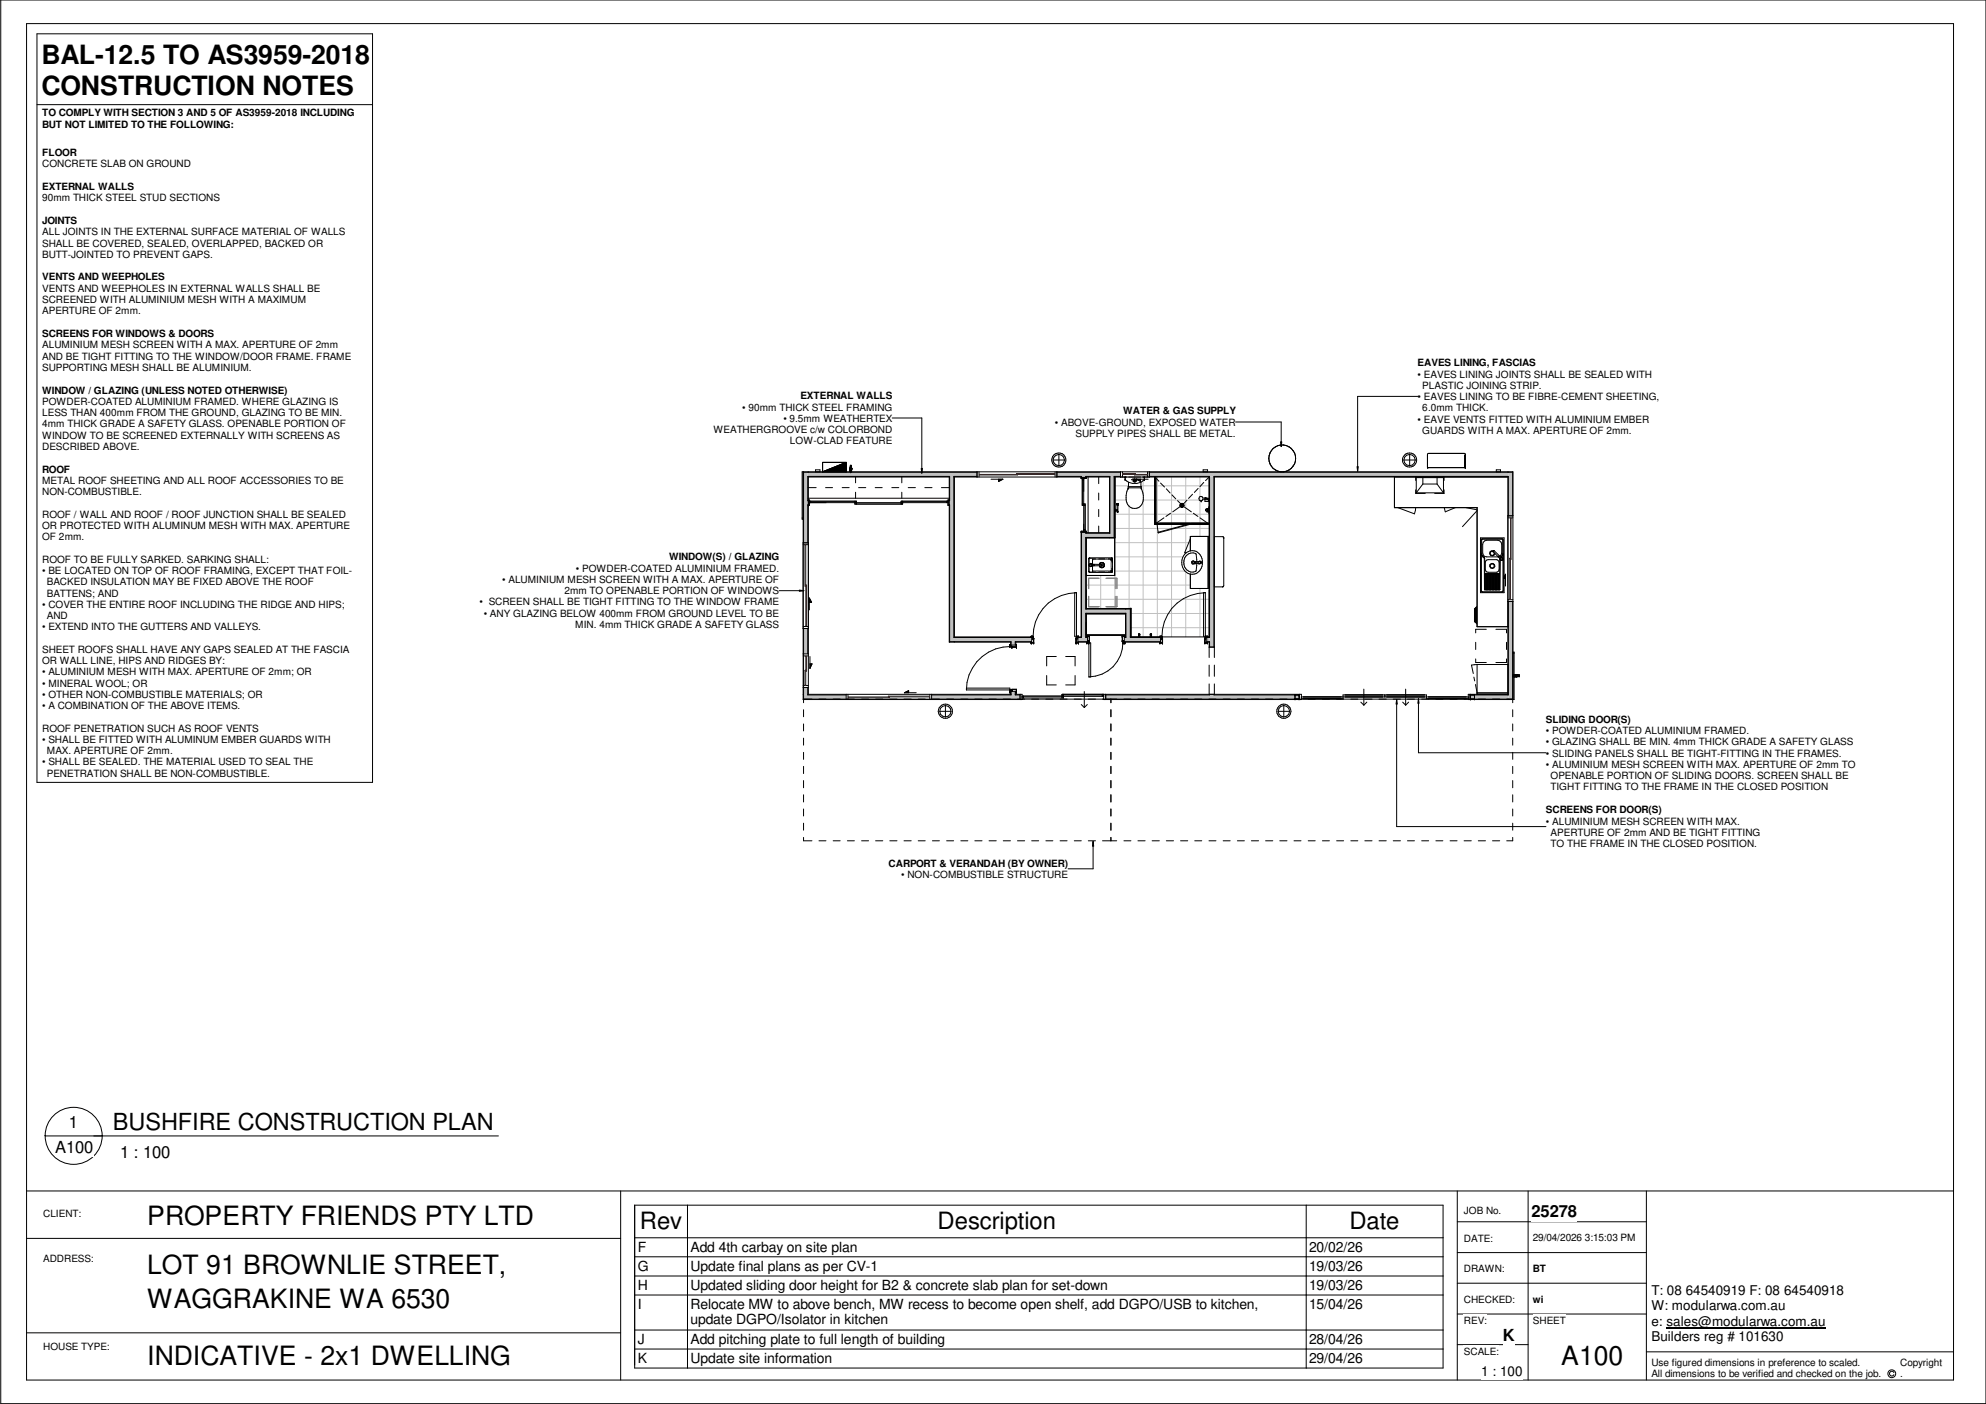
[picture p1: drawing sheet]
<svg xmlns="http://www.w3.org/2000/svg" width="420mm" height="297mm" viewBox="0 0 420 297" stroke-linecap="round" stroke-linejoin="round" font-family="sans-serif">
<defs><g id="words">
<g font-size="5.6">
<text x="8.8" y="13.6">BAL</text>
<text x="20.1" y="13.6">-</text>
<text x="22" y="13.6">12.5 TO AS3959</text>
<text x="64" y="13.6">-</text>
<text x="65.9" y="13.6">2018</text>
<text x="8.8" y="20">CONSTRUCTION NOTES</text>
<text x="31.1" y="259.2">PROPERTY FRIENDS PTY LTD</text>
<text x="31.1" y="269.5">LOT 91 BROWNLIE STREET,</text>
<text x="31.1" y="276.7">WAGGRAKINE WA 6530</text>
<text x="31.1" y="288.7">INDICATIVE - 2x1 DWELLING</text>
<text x="330.3" y="288.8">A100</text>
</g>
<g font-size="5">
<text x="23.9" y="239.1">BUSHFIRE CONSTRUCTION PLAN</text>
<text x="135.4" y="260">Rev</text>
<text x="198.4" y="260">Description</text>
<text x="285.5" y="260">Date</text>
</g>
<g font-size="3.5">
<text x="14.6" y="238.7">1</text>
<text x="11.7" y="243.9">A100</text>
<text x="25.4" y="245">1 : 100</text>
<text x="324" y="257.6">25278</text>
<text x="318" y="283.8">K</text>
</g>
<g font-size="3">
<text x="134.9" y="264.8">F</text>
<text x="134.9" y="268.9">G</text>
<text x="146.1" y="264.8">Add 4th carbay on site plan</text>
<text x="146.1" y="268.9">Update final plans as per CV-1</text>
<text x="276.9" y="264.8">20/02/26</text>
<text x="276.9" y="268.9">19/03/26</text>
<text x="134.9" y="272.9">H</text>
<text x="146.1" y="272.9">Updated sliding door height for B2 &amp; concrete slab plan for set-down</text>
<text x="276.9" y="272.9">19/03/26</text>
<text x="134.9" y="276.9">I</text>
<text x="146.1" y="280.2">update DGPO/Isolator in kitchen</text>
<text x="146.1" y="276.9">Relocate MW to above bench, MW recess to become open shelf, add DGPO/USB to kitchen,</text>
<text x="276.9" y="276.9">15/04/26</text>
<text x="134.9" y="284.3">J</text>
<text x="146.1" y="284.3">Add pitching plate to full length of building</text>
<text x="276.9" y="284.3">28/04/26</text>
<text x="134.9" y="288.3">K</text>
<text x="146.1" y="288.3">Update site information</text>
<text x="276.9" y="288.3">29/04/26</text>
</g>
<text font-size="2.9" x="313.4" y="291.2">1 : 100</text>
<g font-size="2.8">
<text x="349.4" y="274">T: 08 64540919 F: 08 64540918</text>
<text x="349.4" y="277.2">W: modularwa.com.au</text>
<text x="349.4" y="280.5">e: sales@modularwa.com.au</text>
<text x="349.4" y="283.7">Builders reg # 101630</text>
</g>
<g font-size="2.1">
<text x="8.9" y="24.6">TO COMPLY WITH SECTION 3 AND 5 OF AS3959-2018 INCLUDING</text>
<text x="8.9" y="27.1">BUT NOT LIMITED TO THE FOLLOWING:</text>
<text x="8.9" y="32.9">FLOOR</text>
<text x="8.9" y="35.3">CONCRETE SLAB ON GROUND</text>
<text x="8.9" y="40.1">EXTERNAL WALLS</text>
<text x="8.9" y="42.5">90mm THICK STEEL STUD SECTIONS</text>
<text x="8.9" y="47.4">JOINTS</text>
<text x="8.9" y="49.7">ALL JOINTS IN THE EXTERNAL SURFACE MATERIAL OF WALLS</text>
<text x="8.9" y="52.2">SHALL BE COVERED, SEALED, OVERLAPPED, BACKED OR</text>
<text x="8.9" y="54.5">BUTT-JOINTED TO PREVENT GAPS.</text>
<text x="8.9" y="59.3">VENTS AND WEEPHOLES</text>
<text x="8.9" y="61.7">VENTS AND WEEPHOLES IN EXTERNAL WALLS SHALL BE</text>
<text x="8.9" y="64.1">SCREENED WITH ALUMINIUM MESH WITH A MAXIMUM</text>
<text x="8.9" y="66.5">APERTURE OF 2mm.</text>
<text x="8.9" y="71.3">SCREENS FOR WINDOWS &amp; DOORS</text>
<text x="8.9" y="73.7">ALUMINIUM MESH SCREEN WITH A MAX. APERTURE OF 2mm</text>
<text x="8.9" y="76.1">AND BE TIGHT FITTING TO THE WINDOW/DOOR FRAME. FRAME</text>
<text x="299.9" y="77.5">EAVES LINING, FASCIAS</text>
<text x="8.9" y="78.5">SUPPORTING MESH SHALL BE ALUMINIUM.</text>
<text x="8.9" y="83.3">WINDOW / GLAZING (UNLESS NOTED OTHERWISE)</text>
<text x="299.9" y="79.9">• EAVES LINING JOINTS SHALL BE SEALED WITH</text>
<text x="300.9" y="82.3">PLASTIC JOINING STRIP.</text>
<text x="8.9" y="85.7">POWDER-COATED ALUMINIUM FRAMED. WHERE GLAZING IS</text>
<text x="8.9" y="88.1">LESS THAN 400mm FROM THE GROUND, GLAZING TO BE MIN.</text>
<text x="157" y="86.9">• 90mm THICK STEEL FRAMING</text>
<text x="165.7" y="89.2">• 9.5mm WEATHERTEX</text>
<text x="169.3" y="84.5">EXTERNAL WALLS</text>
<text x="237.6" y="87.6">WATER &amp; GAS SUPPLY</text>
<text x="299.9" y="84.6">• EAVES LINING TO BE FIBRE-CEMENT SHEETING,</text>
<text x="299.9" y="89.4">• EAVE VENTS FITTED WITH ALUMINIUM EMBER</text>
<text x="300.9" y="87">6.0mm THICK.</text>
<text x="8.9" y="90.4">4mm THICK GRADE A SAFETY GLASS. OPENABLE PORTION OF</text>
<text x="8.9" y="92.8">WINDOW TO BE SCREENED EXTERNALLY WITH SCREENS AS</text>
<text x="8.9" y="95.2">DESCRIBED ABOVE.</text>
<text x="150.9" y="91.6">WEATHERGROOVE c/w COLORBOND</text>
<text x="167.1" y="94">LOW-CLAD FEATURE</text>
<text x="223.2" y="90">• ABOVE-GROUND, EXPOSED WATER</text>
<text x="227.5" y="92.4">SUPPLY PIPES SHALL BE METAL.</text>
<text x="300.9" y="91.8">GUARDS WITH A MAX. APERTURE OF 2mm.</text>
<text x="8.9" y="100">ROOF</text>
<text x="8.9" y="102.4">METAL ROOF SHEETING AND ALL ROOF ACCESSORIES TO BE</text>
<text x="8.9" y="104.8">NON-COMBUSTIBLE.</text>
<text x="8.9" y="109.6">ROOF / WALL AND ROOF / ROOF JUNCTION SHALL BE SEALED</text>
<text x="8.9" y="111.9">OR PROTECTED WITH ALUMINUM MESH WITH MAX. APERTURE</text>
<text x="8.9" y="114.3">OF 2mm.</text>
<text x="8.9" y="119.1">ROOF TO BE FULLY SARKED. SARKING SHALL:</text>
<text x="141.6" y="118.6">WINDOW(S) / GLAZING</text>
<text x="8.9" y="121.5">• BE LOCATED ON TOP OF ROOF FRAMING, EXCEPT THAT FOIL-</text>
<text x="9.9" y="123.8">BACKED INSULATION MAY BE FIXED ABOVE THE ROOF</text>
<text x="106.2" y="123.4">• ALUMINIUM MESH SCREEN WITH A MAX. APERTURE OF</text>
<text x="119.4" y="125.7">2mm TO OPENABLE PORTION OF WINDOWS</text>
<text x="121.8" y="121">• POWDER-COATED ALUMINIUM FRAMED.</text>
<text x="8.9" y="128.6">• COVER THE ENTIRE ROOF INCLUDING THE RIDGE AND HIPS;</text>
<text x="9.9" y="131">AND</text>
<text x="9.9" y="126.2">BATTENS; AND</text>
<text x="101.5" y="128.1">• SCREEN SHALL BE TIGHT FITTING TO THE WINDOW FRAME</text>
<text x="102.4" y="130.5">• ANY GLAZING BELOW 400mm FROM GROUND LEVEL TO BE</text>
<text x="8.9" y="133.3">• EXTEND INTO THE GUTTERS AND VALLEYS.</text>
<text x="121.7" y="132.9">MIN. 4mm THICK GRADE A SAFETY GLASS</text>
<text x="8.9" y="140.5">OR WALL LINE, HIPS AND RIDGES BY:</text>
<text x="8.9" y="142.9">• ALUMINIUM MESH WITH MAX. APERTURE OF 2mm; OR</text>
<text x="8.9" y="138.1">SHEET ROOFS SHALL HAVE ANY GAPS SEALED AT THE FASCIA</text>
<text x="8.9" y="145.3">• MINERAL WOOL; OR</text>
<text x="8.9" y="147.7">• OTHER NON-COMBUSTIBLE MATERIALS; OR</text>
<text x="8.9" y="150">• A COMBINATION OF THE ABOVE ITEMS.</text>
<text x="8.9" y="154.8">ROOF PENETRATION SUCH AS ROOF VENTS</text>
<text x="327.1" y="152.9">SLIDING DOOR(S)</text>
<text x="327.1" y="155.3">• POWDER-COATED ALUMINIUM FRAMED.</text>
<text x="8.9" y="157.2">• SHALL BE FITTED WITH ALUMINUM EMBER GUARDS WITH</text>
<text x="8.9" y="161.9">• SHALL BE SEALED. THE MATERIAL USED TO SEAL THE</text>
<text x="9.9" y="159.6">MAX. APERTURE OF 2mm.</text>
<text x="327.1" y="157.7">• GLAZING SHALL BE MIN. 4mm THICK GRADE A SAFETY GLASS</text>
<text x="327.1" y="160.1">• SLIDING PANELS SHALL BE TIGHT-FITTING IN THE FRAMES.</text>
<text x="9.9" y="164.3">PENETRATION SHALL BE NON-COMBUSTIBLE.</text>
<text x="327.1" y="162.4">• ALUMINIUM MESH SCREEN WITH MAX. APERTURE OF 2mm TO</text>
<text x="328" y="164.8">OPENABLE PORTION OF SLIDING DOORS. SCREEN SHALL BE</text>
<text x="328" y="167.2">TIGHT FITTING TO THE FRAME IN THE CLOSED POSITION</text>
<text x="327.1" y="172.1">SCREENS FOR DOOR(S)</text>
<text x="327.1" y="174.5">• ALUMINIUM MESH SCREEN WITH MAX.</text>
<text x="328" y="176.9">APERTURE OF 2mm AND BE TIGHT FITTING</text>
<text x="328" y="179.3">TO THE FRAME IN THE CLOSED POSITION.</text>
<text x="188" y="183.4">CARPORT &amp; VERANDAH (BY OWNER)</text>
<text x="190.7" y="185.8">• NON-COMBUSTIBLE STRUCTURE</text>
<text x="9.1" y="257.5">CLIENT:</text>
<text x="309.7" y="256.8">JOB No.</text>
<text x="309.7" y="262.8">DATE:</text>
<text x="324.3" y="262.6">29/04/2026 3:15:03 PM</text>
<text x="9.1" y="267.1">ADDRESS:</text>
<text x="309.7" y="269">DRAWN:</text>
<text x="324.3" y="269.1">BT</text>
<text x="309.7" y="275.7">CHECKED:</text>
<text x="324.3" y="275.6">wi</text>
<text x="309.7" y="280.1">REV:</text>
<text x="324.3" y="280.1">SHEET</text>
<text x="9.1" y="285.7">HOUSE TYPE:</text>
<text x="309.7" y="286.6">SCALE:</text>
<text x="349.4" y="289">Use figured dimensions in preference to scaled.</text>
<text x="349.4" y="291.4">All dimensions to be verified and checked on the job.</text>
<text x="402" y="289">Copyright</text>
<text x="402" y="291.4">.</text>
</g>
</g></defs>
<path d="M7.8 7.2h71v158.3h-71zM7.8 22.1h71" fill="none" stroke="#000" stroke-width=".21"/>
<g fill="#c0c0c0">
<path d="M170.9 99.9h148.2v.9h-148.2z"/>
<path d="M319.1 99.9h.9v48h-.9z"/>
<path d="M170 147h149.1v.9h-149.1z"/>
<path d="M200.9 100.8h.9v35h-.9z"/>
<path d="M170.9 105.9h30v.9h-30z"/>
<path d="M255.9 100.8h.9v46.2h-.9z"/>
<path d="M201.8 134.9h54.1v.9h-54.1z"/>
<path d="M228.8 100.8h.9v34.1h-.9z"/>
</g>
<path d="M211.3 101.4h.8v.4h-.8zM318.1 121.6h.4v.8h-.4zM191.3 146.1h.9v.5h-.9z" fill="#000"/>
<g fill="#c0c0c0">
<path d="M170 99.9h.9v47.1h-.9z"/>
<path d="M234.8 100.8h.9v12.9h-.9z"/>
<path d="M213.9 135.8h.9v11.2h-.9z"/>
<path d="M238.2 128.9h.9v6h-.9z"/>
<path d="M229.7 128.9h8.5v.9h-8.5z"/>
<path d="M229.7 112.8h5.1v.9h-5.1z"/>
</g>
<path d="M240.5 101.4h.8v.4h-.8z" fill="#000"/>
<path d="M229.8 100.9h26v33.8h-26z" fill="#fff"/>
<path d="M174 97.8h5v2h-5zM171.2 126.5h.5v.9h-.5zM171.4 140.5h.4v.9h-.4z" fill="#000"/>
<path d="M311.1 147h.8v.9h-.8z" fill="#fff"/>
<g fill="none" stroke="#c0c0c0" stroke-width=".21">
<path d="M235.8 114.8h16M235.8 117.8h14.5M235.9 100.9v6.8M235.9 108.1v20.6M235.9 102.8h2.8M235.9 105.8h2.4M235.9 108.8h8.4M235.9 111.8h19.9M238.9 107.1v21.6M241.4 102.8h2.9M241.8 101.7v3M241.8 105.7v29"/>
<path d="M241.8 105.8h2.5M244.5 102.8h11.3M244.5 105.8h11.3M244.5 108.8h11.3M244.8 100.9v9.8M244.8 110.9v23.8M247.9 100.9v9.8M247.9 110.9v23.8M250.9 100.9v9.8M250.9 110.9v6.1M253.9 100.9v9.8M253.9 110.9v2.6"/>
<path d="M229.8 123.8h22M229.8 126.8h26M229.9 121.8v6.9M232.9 121.8v6.9M235.8 120.8h14.9M239.3 129.8h16.5M239.3 132.8h16.5M250.9 121v13.7M253.9 124.5v10.2"/>
</g>
<g fill="none" stroke="#000" stroke-width=".21">
<path d="M169.9 99.8v48.2h46.3v-1.1h-1.3v-.6h-1.1v.6h-42.8v-46h29.8v4.9h-.2v1.1h.2v28.9h13v.7h1.1v-.7h3.4v-1.1h-16.4v-33.8h26.8v.3h1.1v-.3h4.9v11.8h-4.9v-.3h-1.1v22.3h-.7v1.1h2.1v-1.1h-.3v-4.9h8.3v4.9h-.2v1.1h7.6v-1.1M172.5 99.8v-.4h1v.4M174 97.8h5l-5 2zM179 97.8v2M179.8 99.1l.1 .3M179.8 99.2l.1 .3M179.9 99h.1M179.9 99.3h.1M179.9 99.2v.1M179.9 98.6h.1M179.9 99.5h.1M179.9 99.6h.1"/>
<path d="M179.9 99.1h.1M179.9 98.8h.1M179.9 98.6v.4l-.1 .1M179.9 99.1v.2M179.9 98.8l-.1 .5M179.9 99.5v.1M179.9 98.8h.2M179.9 99.1h.3M179.9 98.9v.1M179.9 99.3h.2M179.9 98.5h.1M179.9 99.8h.1"/>
<path d="M179.9 99.3v.5M179.9 98.5h.2M179.9 99v.1M179.9 98.7v.1M179.9 99.6v.1M180 98.7h.1M180 99.6h.1M180 98.5h.1M180.1 98.5h.1M180.1 98.8h.1M180.1 99h.1M180.1 99.3h.1"/>
<path d="M180.1 99.4h.1M180.1 98.9l.1 .2M180.1 98.6h.1M180.1 99.5h.1M180.1 99.6h.1M180.1 98.6v1.1M180.1 99.5l.1 .1M180.1 99l.1 .1M180.1 99l.1 .3M180.2 99.6h-.4l.4 .1M180.2 99.6v.2M180.2 99.1l-.1 .4"/>
<path d="M180.2 99.3l-.1 .1M180.2 99.1h.1M180.2 99.2l-.1 .1M206.7 99.8v1.1M206.7 99.9h-36.7v15M207.1 99.8v1.1M222.8 97.3h2.4M222.8 97.3l.2 .6 .4 .5 .6 .1M223.2 99.8v1.1M223.6 99.8v1.1M223.6 99.9h13.5M224 96.1v2.4"/>
<path d="M224 96.1l.6 .2 .4 .4 .2 .6M224 96.1l-.6 .2-.4 .4-.2 .6M225.2 97.3l-.2 .6-.4 .5-.6 .1M237.1 99.8v1.1M237.5 99.8v1.1M242.8 99.8v1.1M243.2 99.8v1.1M243.2 99.9h76.8v9.2M254.5 99.8v-.4h1v.4M271 99.8a2.85 2.85 0 0 1-2.2-4.3 2.85 2.85 0 0 1 4.9 0 2.85 2.85 0 0 1-2.1 4.3M297 97.3h2.4M297 97.3l.2 .6 .4 .5 .6 .1"/>
<path d="M298.2 96.1v2.4M298.2 96.1l.6 .2 .4 .4 .2 .6M298.2 96.1l-.6 .2-.4 .4-.2 .6M299.4 97.3l-.2 .6-.4 .5-.6 .1M302 98.9h.1M302.1 96h7.9v2.9h-8zM310 98.9h.1M316.6 99.8v-.4h.8v.4M169.7 109.6h.2M169.9 109.9h-.2v-10.1h150.4v48.2M169.9 114.9h1.1M169.9 115.2h1.1"/>
<path d="M170.9 103.2h1.8M170.9 105.4h30M171 106.9h.1M171 105.8h.1M171 106.8h.1M171 105.9h.1M171 105.9h-.1v-5.1h30v5.1h-.1M171 105.8h.2v1.1h-.2M171 106.8h-.1v8.1M171.2 106.3h29.4M171.2 106h10v.6M171.5 106v.3"/>
<path d="M174.7 103.2h1.4M178.2 103.2h1.5M180.9 106v.6h10.1v-.6M181 100.9v1.3M181 104.1v1.3M181.6 103.2h1.6M185.2 103.2h1.4M188.7 103.2h1.4M190.8 100.9v1.3M190.8 104.1v1.3M192.1 103.2h1.6M195.7 103.2h1.5"/>
<path d="M199.2 103.2h1.7M200.3 106v.3M200.6 106h-9.9v.6M200.8 106.8h.1v29h13v.7M200.8 105.8v1.1M206.7 100.8h-4.9v34.1h16.5M209.7 101.4h2.5l-.9 .5v-.5M223.6 100.8h5.2v.2M228.7 101h1.1M228.7 112.6h1.1M228.8 112.6v22.3h-.8M229 101.5h.3"/>
<path d="M229 106.6h.6v5.8M229 101.2v5.7h.6M229.3 101.2v11.2M229.3 112.1h.3M229.7 101v-.2h5.1v12h-5.1v-.2M230.2 100.9v11.8M230.4 119.6l.2 .2M230.5 118.1h4.8v2.9h-4.8zM230.5 119.5l.1 .3 .5-.1M230.5 119.5l.1 .3M230.6 119.3l-.2 .2M230.6 119.3l.4 .1"/>
<path d="M230.6 119.3l-.1 .2M230.6 119.3h.3M230.9 119.8h-.3M231 119.4l.6 .1-.6 .2M231 119.4h2.1M231.1 119.7l-.5 .1M231.1 118.4h.1M231.1 119.7v1.1h3.9M231.2 118.3h.1M232.4 100.9v1.4M232.4 104.3v1.5M232.4 107.8v1.5"/>
<path d="M232.4 111.3v1.4M232.6 119.4a.57 .57 0 0 1 .8-.3 .57 .57 0 0 1 .1 .9 .57 .57 0 0 1-.9-.2M232.6 119.7v.1M232.6 119.4l.1-.3 .4-.1 .4 .1 .2 .4-.1 .3-.3 .3h-.4l-.3-.3M232.7 119.4l.4-.3 .4 .4-.1 .4-.3 .1-.3-.1-.1-.2M233.1 119.7h.1M233.1 119.4h.1M233.1 119.7h-2M233.1 119.4v.1M233.1 119.6v.1M233.1 119.6h.1M233.1 119.5h.1"/>
<path d="M233.2 119.5v.1M235 118.3h.1M235.1 118.3h-4v1.1M235.1 118.3v.1M235.1 118.4h.1M235.1 118.4v2.3M235.3 118.1v.1M235.8 108.1h.1M235.8 107.7h.1M235.9 107.7h.1M235.9 108.1h.1M235.9 107.9h.5"/>
<path d="M236.3 106.6h.1M236.3 106.6h.2M236.3 106.6v1.3M236.3 107.9v.3h.2M236.4 106.6h.1M236.4 107.9h.1M236.4 108.2h.1M236.5 108.2h.1M236.5 106.6h.1M236.5 106.6v1.6M237.1 100.8h-1.4v12.9h-6v15.2h9.4v6h6.4M238 100.9h.1"/>
<path d="M238 101.4h.1M238 101.5h.1M238 100.9v.6M238 101.5l.7 .5M238.7 103.3h.1M238.7 103.3v-.3h2.8v.3M238.7 103.3a3.2 3.2 0 0 0 .5 4.1 1.83 1.83 0 0 0 2.7-1.8l-.1-1.3-.3-1M238.7 103.3h2.8M238.7 102v1M238.7 102l.9 .3h.9l.9-.3M239.7 101.6l.3-.2 .4 .3-.1 .2-.3 .1-.3-.2zM239.9 101.5h.3l.2 .2-.2 .2h-.3l-.1-.2z"/>
<path d="M240.1 101.5l-.1 .2 .1 .2M240.6 101.4l-.5-.1-.8 .2M241.3 101.4v.5l-.9-.5h2.5M241.4 102v1M241.5 103.3h.1M242.1 101.5h.1M242.1 101.4h.1M242.1 100.9h.1M242.1 101.5l-.7 .5M242.1 100.9v.6M243.2 100.8h12.7v34.1h-.6M244.3 100.9v10h11.5"/>
<path d="M244.5 101.1l.7 .7M244.5 100.9v9.8h11.3M244.8 110.7l.3 2M245.5 102.2l.9 .8M246.2 109.6l-1.6 1.1M246.7 103.4l.9 .9M247.6 108.6l-.9 .7M247.9 104.7l.8 .8M249.1 105.9l.7 .7M249.7 107.1l-1.6 1.2M249.8 106.7h.1M249.8 107.1l.2 .1"/>
<path d="M249.8 106.7v.4M249.8 107.1h.1M249.8 106.9h.1M249.8 106.9h.2M249.8 106.6h.1M249.8 106.6v.1M249.9 107h.1M249.9 106.8l.1 .1M249.9 106.8l.2 .1M249.9 106.8h.1M249.9 106.6h.1M249.9 106.6l-.1 .2v.3l.3 .1 .2-.1"/>
<path d="M249.9 106.6l.4 .1M250 106.7h.1M250 107.1h.1M250 106.7l.1 .1M250 106.6h.1M250 106.9h.1M250 106.9l-.1 .1M250.1 106.8h.1M250.1 106.7h.1M250.1 107.1h.1M250.1 106.9h.1M250.1 106.7v.1"/>
<path d="M250.1 106.9v.2M250.1 106.9l-.1 .2M250.1 106.9l.2 .2M250.1 106.9l-.3 .2M250.1 106.9h.2M250.1 106.9l.1 .2M250.1 106.9l.2 .1M250.1 106.8v.1M250.2 106.7h.1M250.2 107.1h.1M250.2 106.7l-.1 .1M250.3 106.9h.1"/>
<path d="M250.3 106.8h.1M250.3 106.7h.1M250.3 106.9v.1M250.3 106.8l-.2 .1M250.3 107.1h.1M250.3 106.7v.4M250.4 106.8v.2M250.4 107.1l1.6 1.2M251.1 105.8l-.8 .8M251.8 116.5a2.44 2.44 0 0 1 2.3 1.2 2.44 2.44 0 0 1 0 2.6l-.5 .6a1.82 1.82 0 0 1-1.8 .6M251.8 116.5a2.58 2.58 0 0 0-1.8 2.5 2.58 2.58 0 0 0 1.8 2.5M251.8 114l-1.2 2.9 .3 .1"/>
<path d="M251.8 110.7v.2M251.8 110.9v-.1l-6.8 1.8 .1 .1M251.8 110.9l-6.7 1.8M252.3 118.9h.3v.2h-.3zM252.3 104.6l-.9 .9M252.5 108.6l.9 .7M252.8 119l-.4-.4-.3 .2v.3l.2 .2h.3l.2-.2M252.8 119.1l.8 .1M252.8 118.9h.1M252.8 119.1h.1M252.9 118.9l-.1 .2M253.2 118.8l-.1-1.5a1.78 1.78 0 0 0-2 .1 1.78 1.78 0 0 0-.6 1.8 1.71 1.71 0 0 0 2.6 1.5l.1-1.5"/>
<path d="M253.5 103.3l-.8 .9M253.6 118.8l-.7 .1M253.6 118.8l-.7 .2 .7 .2M253.6 119.2h.1M253.6 118.8h.1M253.6 118.8l.4-.1 .2 .2-.2 .4-.4-.1M253.6 118.8h.3l.1 .2-.1 .2h-.3M253.8 118.7l.2 .2v.2l-.2 .2M253.9 109.6l1.6 1.1M254.1 106h.1M254.7 102.1l-.8 .9M254.9 105.4h.1"/>
<path d="M254.9 105.6v.5h.9M255.1 105.4h.1M255.1 105.4v.2h-.6l-.3 .4-.5-.2-.1-.3 .1-.3 .4-.2 .4 .4h1.1v.3M255.1 105.5h.1M255.1 107.8v.1M255.1 107.9v.1M255.1 108.1l.4 .1M255.1 105.4v.1M255.1 107.7v.1M255.1 108v.1M255.3 108.2h.1M255.3 107.7h.1"/>
<path d="M255.5 105.7v-.2h-.2v.2h.5M255.5 107.7h.1M255.5 108.1h.1M255.5 107.7v.5M255.5 108.1h.2M255.5 107.7v.4M255.6 113.5v11M255.7 107.7h-.4l-.2 .1M255.8 100.9h-20v20.9h-6M255.8 100.9v33.8h-16.6v-6h-9.4v-14.9h6.1v-12.8M255.8 107.3v1.2M255.8 113.5h-4v3"/>
<path d="M255.8 100.9l-.8 .8M256.9 113.5h1.7l.3 .3M258.8 113.6h.1M258.9 113.7h.1M258.9 113.7v10.2l-.3 .3M295 100.9v6.5h17.5v25.2h6.5M295.7 107.4l3.5 1.3 .3-1.3M299.5 100.9v.7M299.5 103.6v.8h2M299.6 104.3v-3.3h5.8v3.3M299.6 104.3h5.8M301 102.4l-1.4 1.9"/>
<path d="M301 101v1.4M301 102.4h3M304 102.4l1.4 1.9M304 101v1.4M305.5 103.6v.8h-2M305.5 100.9v.7M305.6 107.4l.2 .9 2.1-.9M310.2 107.4l2.3 .5M312.5 108l-3.1 3.4M313.5 117.1v-3h4.3l.1 .1v2.9l-.4 .8M313.5 117.1v.3l.6 .8v6.5l.1-3.3h.2M314.3 118.7l.5-.3 2.1 .1 .2 .5v1.8l-.5 .3-2.1-.1-.3-.5z"/>
<path d="M315.4 119.4l.3-.1 .3 .1 .1 .3-.1 .4-.3 .1-.3-.1-.2-.4zM315.9 116.6h.1M315.9 116.6l.2-.1 1.4 1.4M315.9 116.6v.1M315.9 116.7l1.5 1.6M315.9 116.7l-.5 .1-.2 .3 .2 .3 .3 .1 .3-.1 .1-.5M315.9 116.5h-.4l-.3 .3v.4l.1 .3 .4 .1 .3-.1 .2-.4M315.9 116.5v.1M316 116.5h.1M317.3 118.2v6.5l-.2-3.4-.1 .1v3.3M317.3 117.7l.4-.7-.1-2.3-.7-.4h-2.4l-.4 .1-.4 .7 .1 2.3 .3 .3 .4 .1h2.4M317.4 118.3l.2 .2"/>
<path d="M317.4 118.2l.2 .3M317.4 118.4l-.1 6.4M317.5 117.9h.1M317.5 117.9l.2 .1M317.5 117.9l.4 .3M317.5 117.9l-.4-.3-.1 .2 .6 .7M317.5 117.9l.4-.3 .1-.5v7.9l-.2 .2M317.7 118h.1M317.7 118l.2 .2M317.8 118l.2 .2M317.8 118.5h-.2M317.9 118.2v.2l-.3 .1"/>
<path d="M317.9 118.2l-.1 .2M318 118.3l-.2 .2M319 109.1h1.1M319 109.6h1.1M319.1 109.1v-8.3h-62.3v36.1M169.9 133h1.1M169.9 138.3h1.1M169.9 132.5h1.1M169.9 138.8h1.1M170 133v15.7M170.9 133v5.3M171.2 127.4h.5l-.5-.9v2.5"/>
<path d="M171.4 138.9v2.5l.4-.9h-.4M213.6 136.7h.1M213.6 136.4h.1M213.6 136.7v-.3h.2l-.1 .3M213.6 136.7h.5M213.7 136.7h.1M213.7 136.4h.1M213.8 136.8a9.2 9.2 0 0 0-9.3 9.2M214.1 136.9h.1M214.1 136.7h.1M214.1 136.9h.9M214.1 136.7v.2"/>
<path d="M214.9 136.4h.1M215 136.9h.1M215 136.4h.1M215 136.4v.5M218.1 136h.1M218.1 134.6h.1M218.1 134.6h.4M218.1 134.6v.1M218.2 136h.1M218.2 134.6h.1M218.2 136h.5M218.2 134.6v.1"/>
<path d="M218.3 135.8h-3.5v.7M218.5 135h.1M218.5 134.6h.1M218.5 135h.1v1h-.5M218.5 135h.2M218.5 134.6v.4M218.6 135h.1M218.7 135h.1M218.7 136h.1M218.7 135v1M223.5 138.9h-2.1v2M225.5 138.9h1.9v2"/>
<path d="M227.7 136h.1M227.7 135h.1M227.7 136h.5M227.7 135v1M227.7 125.4h-.3v9.2h.8M227.7 125.4a9.2 9.2 0 0 0-9.1 9.3M227.7 125.4v9.2M227.8 135h.1M227.8 134.6h.1M227.8 134.6v.4M228 135.8h2.1M228.2 134.6h.1"/>
<path d="M228.2 136h.1M228.2 135.9h.1M228.2 134.7h.1M228.2 134.6v.1M228.2 135.9v.1M229.8 134.4h8.3M229.9 136h.1M229.9 134.6h.1M229.9 134.6h.6M229.9 136h.8v7.2h-.3M229.9 135.9h.1M229.9 134.6v.1"/>
<path d="M229.9 135.9v.1M230 136h.3M230.1 134.9h-.4v-5.1h8.5v5.1h-.3M230.3 135.6h.1M230.3 136h.1M230.3 135.6h.2M230.3 135.6v.4M230.4 136v7.2M230.5 134.6h.1M230.5 135.6h.1M230.5 134.6v1M231.1 120.7h.1"/>
<path d="M231.2 120.8h.1M235.1 120.8h.1M235.1 120.7h.1M235.1 120.7l-.1 .1M237.4 135.6h.1M237.4 134.6h.1M237.4 134.6h.6M237.4 135.6h.2M237.4 134.6v1M237.5 134.6v1M237.6 135.8a7.2 7.2 0 0 1-7.2 7.4M237.6 135.6h.1"/>
<path d="M237.6 136h.1M237.6 136h.4M237.6 136h.3M237.6 135.6v.4M237.9 135.8h7.6M237.9 134.6h.1M237.9 136h.1M237.9 134.6v.1M238 134.6h.1M238 136h.1M238 134.6v.1M238 136h-.1"/>
<path d="M239.2 128.7l.1 6M240.9 134.7v-.5h.2v.5M240.9 134.2h.2M243.4 134.7v-.5h.2v.5M243.4 134.2h.2M245.4 136h.1M245.4 134.6h.1M245.4 134.6h.4M245.4 136h.5M245.4 134.6v.1M245.8 135h.1M245.8 134.6h.1"/>
<path d="M245.8 135h.1v1l-.5-.1v.1M245.8 134.6v.4M245.9 135h.1M245.9 136h.1M245.9 135v1M251.8 121.5v3h4M254.9 136h.1M254.9 135h.1M254.9 135v1h.5M255 125.4a9.2 9.2 0 0 0-9.2 9.3M255 125.4h-.4v9.2h.8M255 125.4v9.2"/>
<path d="M255 135h.1M255 134.6h.1M255 135h-.1v1h.5M255 134.6v.4M255.3 134.7v1.1h.5v3.3M255.3 135.8h.6v1.1M255.4 136h.1M255.4 134.6v.1M255.4 135.9v.1M255.4 135.9h.1M255.4 134.6h.1M255.8 136.9h1.1"/>
<path d="M256.9 124.2h1.8M258.8 124.1h.1M311.9 128.7v2.9M312.2 128.5v3.3M312.2 139.4v.8h2.2M312.2 135.9v1.5M312.4 128.3v3.7M313.6 125.3l-.3-.3v-10.8l.3-.2h4.2l.2 .2v10.8l-.2 .3M313.6 125.2h4.2M314.1 124.8l-.1-6.7-.3-.3-.3-.7v7.9l.2 .2M314.1 124.8h3.2M314.2 121.4h.1"/>
<path d="M314.2 121.4h.2M314.2 121.4l-.1 3.4M314.4 121.4h.1M314.4 121.4v3.3M314.4 133.1h-2.2v.8M314.5 121.4h.1M314.5 121.4h.2M314.5 121.4l-.1 3.3M314.7 121.4h.1M314.7 121.4v3.3l.1 .1 .1-3.4M314.9 121.4h.1M315 121.4h.1"/>
<path d="M315.1 124.7l.1-3.4 .1 .1v3.3M315.2 121.4h.1M315.2 121.4v3.3h-.2v-3.4l-.2 .1v3.3h-.1v-3.4h-.2v3.4h-.1M315.3 121.4h.1M315.3 121.4v3.3h.1l.1-3.3h.1v3.3M315.4 121.4h.3M315.7 124.7l.1-3.4 .2 .1v3.3M315.8 121.4h.1M315.8 121.4v3.3h-.2M315.9 121.4h.1M315.9 121.4v3.3h.2M316 124.7l.1-3.4h.1l.1 3.5"/>
<path d="M316.1 121.4h.1M316.1 121.4h-.1M316.2 121.4h.1M316.2 121.4v3.3l.1 .1 .1-3.4M316.4 121.4h.1M316.4 121.4h.2M316.5 133.1h2.2v.8M316.6 121.4h.1M316.6 121.4v3.3M316.7 121.4v3.3h-.1v-3.4l-.2 .1v3.3M316.7 121.4h.2v3.3M316.7 121.4h.1"/>
<path d="M316.7 121.4h.2M316.9 121.4h.1M316.9 121.4v3.3h.1v-3.3h.2l.1 3.4M318.2 122.1v-8.3h-5v11.6h5v-3M318.5 122.4h-.4l.4-.9v2.5M318.7 139.4v.8h-2.2M318.7 135.9v1.5M319 127.3h1.1M319 126.9h1.1M319.1 127.3v19.7h-8.1M320 127.3v21.4M320.1 138h.2v10h-9.7v-1.1h8.4v-46h-62.1v38.2"/>
<path d="M320.1 138.2h.2M169.9 145.5h1.1M169.9 145h1.1M170 147.9h105.2M170 150.2v1.4M170 153.2v1.4M170 156.2v1.4M170 159.2v1.5M170.9 145.5v1.5h8.1M179 146.9v1.1M179.4 146.9v1.1M192.2 146.6v-.5l-.9 .5h2.5"/>
<path d="M196.7 146.9v1.1M197.1 146.9v1.1M198.8 150.5h2.4M198.8 150.5l.2 .6 .4 .4 .6 .2M200 149.3v2.4M200 149.3l.6 .1 .4 .5 .2 .6M200 149.3l-.6 .1-.4 .5-.2 .6M201.2 150.5l-.2 .6-.4 .4-.6 .2M204.5 146v-.4h9.1v.8M204.5 146h9.1M213.6 146.4h.1M213.6 146h.1"/>
<path d="M213.6 146.4h.2M213.6 146h.5M213.7 146.4h.1M213.7 146h.1M213.7 146v.4M213.8 146.4h.1M213.9 146.3v.7h-16.8M214.1 146h.1M214.1 145.9h.1M214.1 145.8h.1M214.1 145.8v.2M214.1 145.9h.9"/>
<path d="M214.1 145.8h.9M214.8 146.3v.7h1M214.9 146.4h.1M215 146.4h.1M215 145.8h.1M215 145.9h.1M215 145.8v.6M215.8 146.9v1.1M216.2 147.3h17.3M216.2 147.7h8.8M216.5 147.3v.4M221.4 142.9v2h2.1"/>
<path d="M225 146.9v.8M227.4 142.9v2h-1.9M228.8 149.1l.6 .6M229.4 146.3v3.4M230 149.1l-.6 .6M233.2 146.9v.4M233.5 146.9v1.1h41.8v-1.1h-50.6v.8M233.9 146.9v1.1M235 147.9v.8M235 150.2v1.4M235 153.2v1.4M235 156.2v1.4"/>
<path d="M235 159.2v1.5M255.8 140.7v2.4M255.8 144.7v2.2M255.9 146.9v.1h-22M256.8 146.9v.1h18.1M256.9 140.7v2.4M256.9 144.7v2.2M270.4 150.5h2.4M270.4 150.5l.2 .6 .4 .4 .6 .2M271.6 149.3v2.4M271.6 149.3l.6 .1 .5 .5 .1 .6M271.6 149.3l-.6 .1-.4 .5-.2 .6"/>
<path d="M272.8 150.5l-.1 .6-.5 .4-.6 .2M274 147h.1M274 147.9h.1M274 147v.9M274 147.9h.9M274.8 147h.1M274.8 147.9h.1M274.9 147h.1M274.9 147v.9M274.9 146.9v1.1M275.3 147.8h8.8v-.8h17.7v.8h8.8M275.3 147.9h44.7"/>
<path d="M275.3 147.4h35.3M287.9 148.5l.6 .7M288.5 145.8v3.4M289.2 148.5l-.7 .7M293 147v.4M296.7 148.5l.7 .7M297.4 145.8v3.4M298 148.5l-.6 .7M311 146.9v1.1M311.1 147h.1M311.1 147v.9M311.1 147.9h.1"/>
<path d="M311.1 147.9h.8M311.8 143.3l.2 .8M311.9 147h.1M311.9 147.9h.1M311.9 147v.9M312.2 144.8l.3 1.8h6.5M312.5 140.6v6.3M312.5 140.6h6.5M312.5 140.6l-1.2 .1 .4 1.8M320 150.2v1.4M320 153.2v1.4M320 156.2v1.4"/>
<path d="M320 159.2v1.5M320.1 143h.1M320.3 143h.1M320.3 142.8h.1M320.3 143.1h.1M320.3 142.7h.1M320.3 143h.2M320.3 143l.3 .1M320.3 142.7l.2 .1M320.5 143h.1M320.5 142.8h.1M320.5 143l.1 .1"/>
<path d="M320.6 142.8h.1M320.6 143h.3M320.6 143h.1M320.6 143l.2 .1M320.7 142.7h.1M320.7 142.7l-.2 .1M320.7 142.7l-.1 .1M320.8 143.1h.1M320.8 142.8h.1M320.8 142.7l.3 .1h-.8M320.8 142.7l.1 .1M320.8 142.7l-.3 .1"/>
<path d="M320.9 143h.1M320.9 142.8h.1M320.9 142.8l-.1-.1-.2 .1v.2M320.9 142.8v.3h-.3M320.9 143l-.1 .1M321 142.8h.4M321.1 143l-.3 .1M321.1 143h.1M321.1 142.8h.1M321.1 142.8l.1 .2M321.2 143h.1M321.2 142.9h.1"/>
<path d="M321.2 143h-.1M321.4 142.8h.1M321.4 142.8h-.1M321.4 143h.1M321.4 143h-.6M321.5 142.9h.1M321.5 143h.1M321.5 142.8v.2M321.5 143h-.1M170 162.1v1.6M170 165.1v1.6M170 168.1v1.6"/>
<path d="M170 171.2v1.4M170 174.2v1.4M170 177.2v.7h1.8M173.3 177.9h1.4M176.3 177.9h1.4M179.3 177.9h1.5M182.3 177.9h1.5M185.2 177.9h1.6M188.2 177.9h1.6M191.3 177.9h1.5M194.3 177.9h1.4M197.3 177.9h1.4"/>
<path d="M200.3 177.9h1.4M203.3 177.9h1.5M206.2 177.9h1.6M209.2 177.9h1.6M212.2 177.9h1.6M215.3 177.9h1.5M218.3 177.9h1.4M221.3 177.9h1.4M224.3 177.9h1.5M227.3 177.9h1.5M230.2 177.9h1.6M233.2 177.9h3.1"/>
<path d="M235 162.1v1.6M235 165.1v1.6M235 168.1v1.6M235 171.2v1.4M235 174.2v1.4M235 177.2v.7M237.8 177.9h1.5M240.7 177.9h1.6M243.7 177.9h1.6M246.7 177.9h1.6M249.8 177.9h1.5M252.8 177.9h1.4"/>
<path d="M255.8 177.9h1.4M258.8 177.9h1.5M261.8 177.9h1.5M264.7 177.9h1.6M267.7 177.9h1.6M270.8 177.9h1.5M273.8 177.9h1.4M276.8 177.9h1.4M279.8 177.9h1.5M282.8 177.9h1.5M285.8 177.9h1.5M288.7 177.9h1.6"/>
<path d="M291.7 177.9h1.6M294.8 177.9h1.5M297.8 177.9h1.4M300.8 177.9h1.4M303.8 177.9h1.5M306.8 177.9h1.5M309.7 177.9h1.6M312.7 177.9h1.6M315.8 177.9h1.5M320 162.1v1.6M320 165.1v1.6M320 168.1v1.6"/>
<path d="M320 171.2v1.4M320 174.2v1.4M320 177.2v.7h-1.2"/>
<circle cx="224" cy="97.3" r="1.52"/>
<circle cx="298.2" cy="97.3" r="1.51"/>
<circle cx="250.1" cy="106.9" r=".39"/>
<circle cx="315.7" cy="119.7" r=".54"/>
<circle cx="200" cy="150.5" r="1.5"/>
<circle cx="271.6" cy="150.5" r="1.5"/>
</g>
<path d="M215 100.4v-.2h8.1v.2h-15.9v.1h8.1v-.1M240 100.4v.1h2.6v-.1h-5v-.2h2.6v.2M319.6 118.1h-.2v8.6h.2v-17.1h.1v8.7h-.1M170.5 123.8h.1v8.7h-.1v-17.1h-.2v8.6h.2M170.5 141.8h-.2v3.1h.2v-6h.1v3.1h-.1M187.9 147.4v-.1h8.7v.1h-17.1v.2h8.7v-.2" fill="none" stroke="#800000" stroke-width=".21"/>
<g fill="none" stroke="#808080" stroke-width=".21">
<path d="M230.5 119.2l.1 .1M230.5 119.9v.1M230.6 119.8l-.1 .2M231.9 118.2v.1M231.9 118.2l.4 .1M232.3 118.2v.1M233.9 118.2v.1M233.9 118.2l.4 .1M234.3 118.2v.1M235.2 119.7v.3M235.2 119.2v.2M235.2 119.9v.1"/>
<path d="M230.3 126.2v2.2h2.2M232 120.9h.2M232.5 122.3h-2.2v2.2M233.9 122.3h2.4v2.2M234 120.9h.2M236 122.3v2.2M236 126.2v2.2M236.3 126.2v2.2h-2.4"/>
</g>
<g fill="#fff">
<path d="M8.8 8.4h11.3v6.4h-11.3z"/>
<path d="M20.1 8.4h1.9v6.4h-1.9z"/>
<path d="M22 8.4h42v6.4h-42z"/>
<path d="M64 8.4h1.9v6.4h-1.9z"/>
<path d="M65.9 8.4h12.4v6.4h-12.4z"/>
<path d="M8.8 14.8h66.1v6.4h-66.1z"/>
</g>
<path d="M270.9 93.5h.3l-.2 1zM287.1 98.7h.2l-.1 1zM194.9 99.1h.2l-.1 1zM169.1 124.8l1 .2-1 .1zM295.5 148l.1 1h-.3zM300.1 147.8l.1 1h-.2zM231.3 178l.1 1h-.3z" fill="#000"/>
<g fill="none" stroke="#000" stroke-width=".21">
<path d="M.2 0h419.9v297h-419.9zM5.6 5h407.7v287h-407.7zM188.8 88.4h6.2v11.7M194.9 99.1h.2l-.1 1zM261.4 89.3h9.6v5.2M270.9 93.5h.3l-.2 1zM287.1 98.7h.2l-.1 1zM299.9 83.9h-12.7v15.8M164.8 125h5.3M169.1 124.8l1 .2-1 .1zM295.5 148l.1 1h-.3zM295.5 148v26.9h31.6"/>
<path d="M300.1 147.8l.1 1h-.2zM300.1 147.8v11.5h27M231.3 178l.1 1h-.3zM231.3 178v5.8h-5.3M5.6 252h407.7M131.3 252v40M134.3 255v33.8M308.3 252v40M308.3 258.5h40M323.3 252v40M348.3 252v40M5.6 262h125.7"/>
<path d="M308.3 265h40M308.3 271.5h40M308.3 278h40M5.6 282h125.7M308.3 284.5h15M348.3 286h65M400.7 290.4a.49 .49 0 0 0-.8-.2 .49 .49 0 0 0 0 .8 .49 .49 0 0 0 .8-.2"/>
<circle cx="400.2" cy="290.6" r=".83"/>
</g>
<g fill="#fff">
<path d="M349.4 271.4h40.7v3.3h-40.7z"/>
<path d="M349.4 274.7h28.3v3.2h-28.3z"/>
<path d="M349.4 277.9h3.1v3.3h-3.1z"/>
<path d="M352.5 277.9h33.7v3.3h-33.7z"/>
</g>
<path d="M352.5 280.9h33.7" fill="none" stroke="#000" stroke-width=".21"/>
<g fill="#fff">
<path d="M349.4 281.2h27.9v3.2h-27.9z"/>
<path d="M309.7 254.9h7.9v2.4h-7.9z"/>
<path d="M309.7 260.9h6.1v2.3h-6.1z"/>
<path d="M324.3 278.2h6.9v2.3h-6.9z"/>
<path d="M309.7 267.1h8.6v2.4h-8.6z"/>
<path d="M309.7 273.8h10.8v2.3h-10.8z"/>
<path d="M309.7 278.2h4.9v2.3h-4.9z"/>
<path d="M309.7 284.6h7.4v2.4h-7.4z"/>
<path d="M9.1 255.5h8.7v2.4h-8.7z"/>
<path d="M9.1 265.1h11.3v2.4h-11.3z"/>
<path d="M9.1 283.7h14.7v2.4h-14.7z"/>
<path d="M324.3 260.7h21.7v2.4h-21.7z"/>
<path d="M313.4 288.6h8.7v3.3h-8.7z"/>
<path d="M318 280.5h2.5v4.1h-2.5z"/>
<path d="M324 254.3h9.6v4.1h-9.6z"/>
<path d="M324.3 267.1h2.8v2.5h-2.8z"/>
<path d="M324.3 273.6h2.3v2.5h-2.3z"/>
</g>
<g fill="none" stroke="#000" stroke-width=".21">
<path d="M9.6 240.3h12"/>
<circle cx="15.6" cy="240.3" r="6"/>
</g>
<g fill="#fff">
<path d="M25.4 241.9h10.6v3.9h-10.6z"/>
<path d="M11.7 240.8h8v4h-8z"/>
<path d="M14.6 235.5h1.9v4h-1.9z"/>
</g>
<path d="M19.8 240.3h85.6M134.3 255h171v34.4h-171zM145.4 255v34.4M276.3 255v34.4M134.3 274h171M134.3 270h171M134.3 265.9h171M134.3 261.9h171M134.3 285.4h171M134.3 281.4h171" fill="none" stroke="#000" stroke-width=".21"/>
<use href="#words"/>
</svg>
